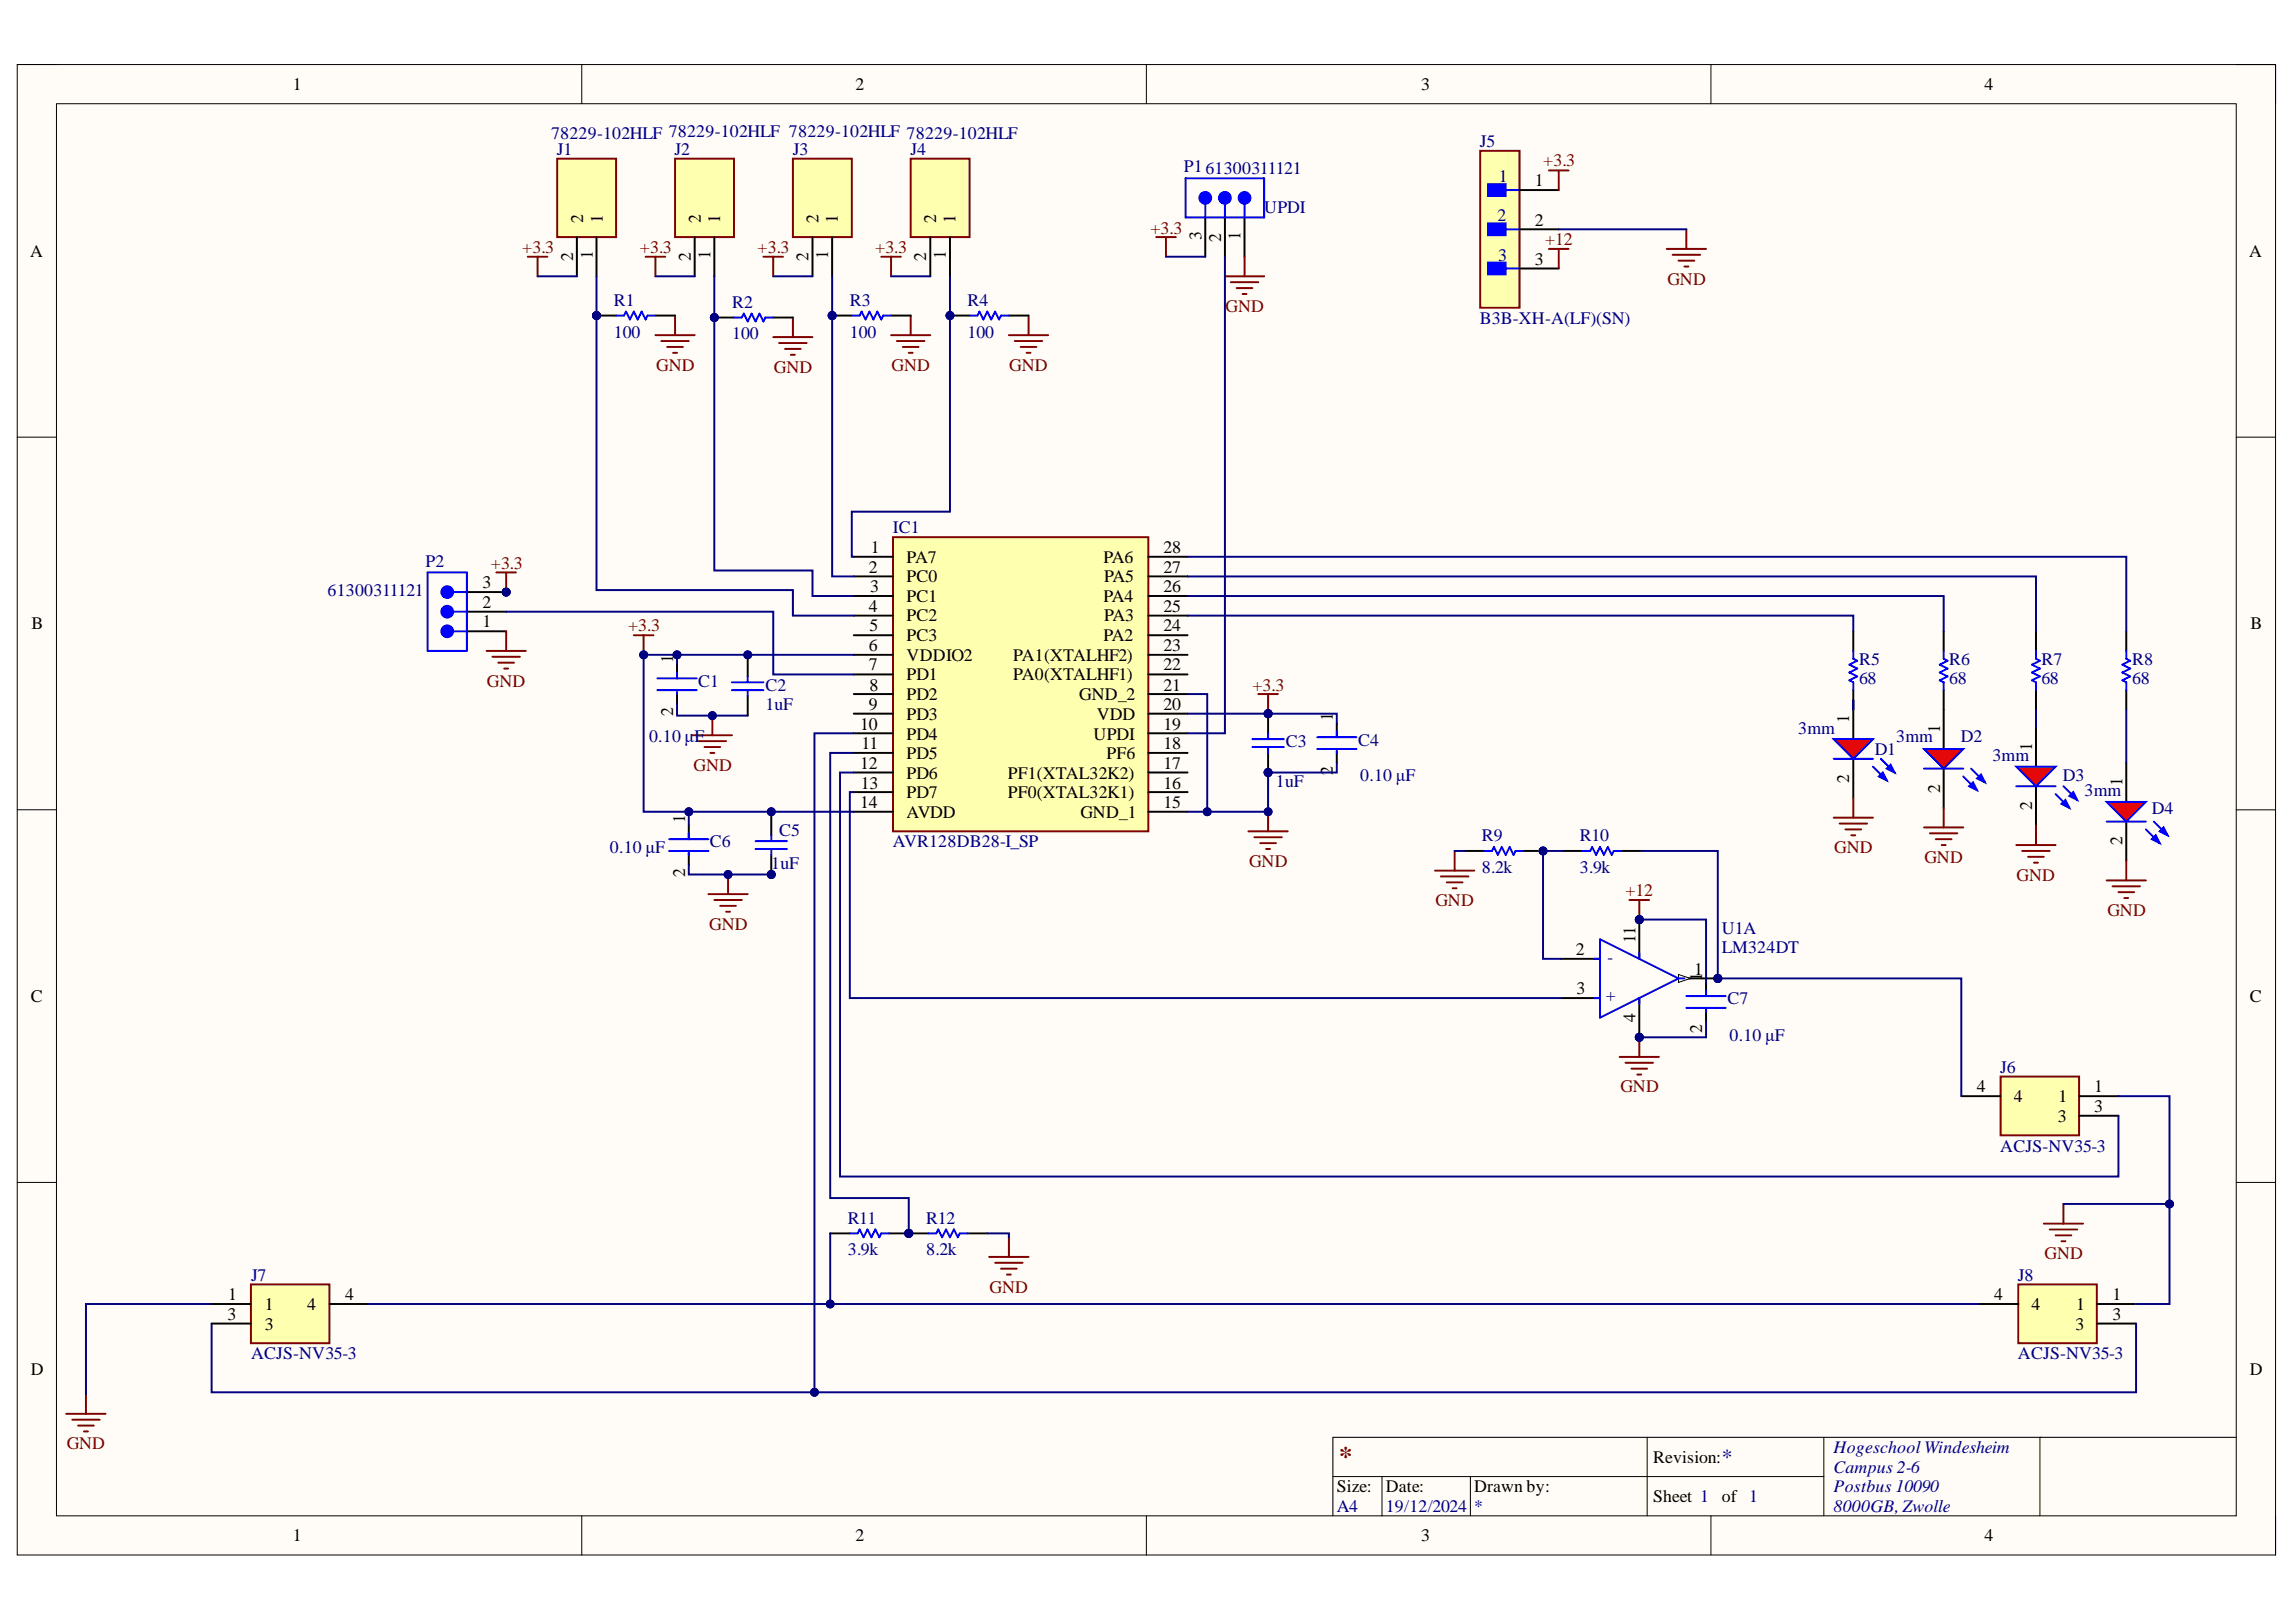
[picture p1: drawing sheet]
<svg xmlns="http://www.w3.org/2000/svg" width="297mm" height="210mm" viewBox="0 0 297 210" stroke-linecap="round" stroke-linejoin="round" font-family="sans-serif">
<defs><g id="words">
<text font-size="3.5" fill="#800000" x="173.2" y="189.6">*</text>
<text font-size="2.8" fill="#000080" x="222.7" y="189.5">*</text>
<g font-size="2.3">
<text x="37.9" y="11.7">1</text>
<text x="110.7" y="11.7">2</text>
<text x="183.8" y="11.7">3</text>
<text x="256.7" y="11.7">4</text>
<text x="75.4" y="28.9" transform="rotate(-90 75.4 28.9)">2</text>
<text x="78" y="28.9" transform="rotate(-90 78 28.9)">1</text>
<text x="90.7" y="28.9" transform="rotate(-90 90.7 28.9)">2</text>
<text x="93.2" y="28.9" transform="rotate(-90 93.2 28.9)">1</text>
<text x="105.9" y="28.9" transform="rotate(-90 105.9 28.9)">2</text>
<text x="108.4" y="28.9" transform="rotate(-90 108.4 28.9)">1</text>
<text x="121.1" y="28.9" transform="rotate(-90 121.1 28.9)">2</text>
<text x="123.6" y="28.9" transform="rotate(-90 123.6 28.9)">1</text>
<text x="198.6" y="24.1">1</text>
<text x="198.6" y="29.2">2</text>
<text x="3.9" y="33.3">A</text>
<text x="74.2" y="33.8" transform="rotate(-90 74.2 33.8)">2</text>
<text x="76.7" y="33.5" transform="rotate(-90 76.7 33.5)">1</text>
<text x="89.4" y="33.8" transform="rotate(-90 89.4 33.8)">2</text>
<text x="91.9" y="33.5" transform="rotate(-90 91.9 33.5)">1</text>
<text x="104.6" y="33.8" transform="rotate(-90 104.6 33.8)">2</text>
<text x="107.1" y="33.5" transform="rotate(-90 107.1 33.5)">1</text>
<text x="119.8" y="33.8" transform="rotate(-90 119.8 33.8)">2</text>
<text x="122.4" y="33.5" transform="rotate(-90 122.4 33.5)">1</text>
<text x="155.4" y="31.1" transform="rotate(-90 155.4 31.1)">3</text>
<text x="158" y="31.3" transform="rotate(-90 158 31.3)">2</text>
<text x="160.5" y="31" transform="rotate(-90 160.5 31)">1</text>
<text x="198.6" y="34.3">3</text>
<text x="291" y="33.3">A</text>
<text x="112.6" y="71.6">1</text>
<text x="150.5" y="71.6">28</text>
<text x="62.4" y="76.1">3</text>
<text x="112.4" y="74.1">2</text>
<text x="112.6" y="76.6">3</text>
<text x="117.3" y="72.8">PA7</text>
<text x="117.3" y="75.4">PC0</text>
<text x="117.3" y="77.9">PC1</text>
<text x="142.7" y="72.8">PA6</text>
<text x="142.7" y="77.9">PA4</text>
<text x="142.8" y="75.4">PA5</text>
<text x="150.5" y="74.1">27</text>
<text x="150.5" y="76.6">26</text>
<text x="4.1" y="81.4">B</text>
<text x="62.4" y="78.7">2</text>
<text x="62.4" y="81.2">1</text>
<text x="112.4" y="79.2">4</text>
<text x="112.5" y="81.7">5</text>
<text x="117.3" y="80.4">PC2</text>
<text x="117.3" y="83">PC3</text>
<text x="142.7" y="83">PA2</text>
<text x="142.8" y="80.4">PA3</text>
<text x="150.5" y="79.2">25</text>
<text x="150.5" y="81.7">24</text>
<text x="291.2" y="81.4">B</text>
<text x="87.1" y="85.7" transform="rotate(-90 87.1 85.7)">1</text>
<text x="112.4" y="84.2">6</text>
<text x="112.4" y="86.8">7</text>
<text x="112.5" y="89.4">8</text>
<text x="117.3" y="85.5">VDDIO2</text>
<text x="117.3" y="88">PD1</text>
<text x="131.1" y="85.5">PA1(XTALHF2)</text>
<text x="131.1" y="88">PA0(XTALHF1)</text>
<text x="150.5" y="84.2">23</text>
<text x="150.5" y="86.8">22</text>
<text x="150.5" y="89.4">21</text>
<text x="87.1" y="92.7" transform="rotate(-90 87.1 92.7)">2</text>
<text x="111.3" y="94.5">10</text>
<text x="112.4" y="91.9">9</text>
<text x="117.3" y="90.6">PD2</text>
<text x="117.3" y="93.2">PD3</text>
<text x="117.3" y="95.7">PD4</text>
<text x="139.6" y="90.6">GND_2</text>
<text x="141.5" y="95.7">UPDI</text>
<text x="141.9" y="93.2">VDD</text>
<text x="150.5" y="91.9">20</text>
<text x="150.5" y="94.5">19</text>
<text x="172.4" y="93.4" transform="rotate(-90 172.4 93.4)">1</text>
<text x="239.2" y="93.6" transform="rotate(-90 239.2 93.6)">1</text>
<text x="251" y="94.9" transform="rotate(-90 251 94.9)">1</text>
<text x="111.3" y="99.5">12</text>
<text x="111.5" y="97">11</text>
<text x="117.3" y="98.3">PD5</text>
<text x="117.3" y="100.8">PD6</text>
<text x="130.4" y="100.8">PF1(XTAL32K2)</text>
<text x="143.2" y="98.3">PF6</text>
<text x="150.5" y="97">18</text>
<text x="150.5" y="99.5">17</text>
<text x="172.4" y="100.3" transform="rotate(-90 172.4 100.3)">2</text>
<text x="239.2" y="101.3" transform="rotate(-90 239.2 101.3)">2</text>
<text x="262.9" y="97.2" transform="rotate(-90 262.9 97.2)">1</text>
<text x="274.6" y="101.7" transform="rotate(-90 274.6 101.7)">1</text>
<text x="88.6" y="106.5" transform="rotate(-90 88.6 106.5)">1</text>
<text x="111.3" y="104.6">14</text>
<text x="111.4" y="102.1">13</text>
<text x="117.3" y="103.3">PD7</text>
<text x="117.3" y="105.9">AVDD</text>
<text x="130.4" y="103.3">PF0(XTAL32K1)</text>
<text x="139.8" y="105.9">GND_1</text>
<text x="150.5" y="102.1">16</text>
<text x="150.5" y="104.6">15</text>
<text x="251" y="102.6" transform="rotate(-90 251 102.6)">2</text>
<text x="262.9" y="104.8" transform="rotate(-90 262.9 104.8)">2</text>
<text x="88.6" y="113.5" transform="rotate(-90 88.6 113.5)">2</text>
<text x="274.6" y="109.4" transform="rotate(-90 274.6 109.4)">2</text>
<text x="203.9" y="123.6">2</text>
<text x="211.6" y="122.1" transform="rotate(-90 211.6 122.1)">11</text>
<text x="4" y="129.7">C</text>
<text x="204" y="128.7">3</text>
<text x="219.2" y="126.1">1</text>
<text x="220.2" y="126.9" transform="rotate(-90 220.2 126.9)">1</text>
<text x="291.1" y="129.7">C</text>
<text x="211.6" y="132.2" transform="rotate(-90 211.6 132.2)">4</text>
<text x="220.2" y="133.7" transform="rotate(-90 220.2 133.7)">2</text>
<text x="255.7" y="141.3">4</text>
<text x="260.5" y="142.6">4</text>
<text x="266.3" y="142.6">1</text>
<text x="270.9" y="141.3">1</text>
<text x="270.9" y="143.9">3</text>
<text x="266.2" y="145.1">3</text>
<text x="29.4" y="170.8">3</text>
<text x="29.5" y="168.3">1</text>
<text x="34.2" y="169.6">1</text>
<text x="34.2" y="172.1">3</text>
<text x="39.7" y="169.6">4</text>
<text x="44.7" y="168.3">4</text>
<text x="258" y="168.3">4</text>
<text x="262.8" y="169.6">4</text>
<text x="268.5" y="172.1">3</text>
<text x="268.6" y="169.6">1</text>
<text x="273.3" y="168.3">1</text>
<text x="273.3" y="170.8">3</text>
<text x="4" y="177.9">D</text>
<text x="291.1" y="177.9">D</text>
<text x="213.9" y="189.3">Revision:</text>
<text x="172.9" y="193.1">Size:</text>
<text x="179.3" y="193.1">Date:</text>
<text x="190.7" y="193.1">Drawn by:</text>
<text x="213.9" y="194.4">Sheet 1</text>
<text x="222.7" y="194.4">of 1</text>
<text x="37.9" y="199.5">1</text>
<text x="110.7" y="199.5">2</text>
<text x="183.8" y="199.5">3</text>
<text x="256.7" y="199.5">4</text>
</g>
<g font-size="2.3" fill="#000080">
<text x="71.3" y="18">78229-102HLF 78229-102HLF 78229-102HLF 78229-102HLF</text>
<text x="72" y="20">J1</text>
<text x="87.3" y="20">J2</text>
<text x="102.6" y="20">J3</text>
<text x="117.8" y="20">J4</text>
<text x="153.1" y="22.3">P161300311121</text>
<text x="191.5" y="19">J5</text>
<text x="193.9" y="23.6">1</text>
<text x="163.5" y="27.6">UPDI</text>
<text x="193.7" y="28.6">2</text>
<text x="193.8" y="33.8">3</text>
<text x="79.4" y="39.6">R1</text>
<text x="94.7" y="39.9">R2</text>
<text x="109.9" y="39.6">R3</text>
<text x="125.2" y="39.6">R4</text>
<text x="191.5" y="41.9">B3B-XH-A(LF)(SN)</text>
<text x="79.4" y="43.7">100</text>
<text x="94.7" y="43.9">100</text>
<text x="109.9" y="43.7">100</text>
<text x="125.2" y="43.7">100</text>
<text x="115.5" y="69">IC1</text>
<text x="42.4" y="77.1">61300311121</text>
<text x="55.1" y="73.3">P2</text>
<text x="90.3" y="88.9">C1</text>
<text x="99" y="89.4">C2</text>
<text x="240.5" y="86">R5</text>
<text x="240.5" y="88.5">68</text>
<text x="252.2" y="86">R6</text>
<text x="252.2" y="88.5">68</text>
<text x="264.1" y="86">R7</text>
<text x="264.1" y="88.5">68</text>
<text x="275.9" y="86">R8</text>
<text x="275.9" y="88.5">68</text>
<text x="84" y="96">0.10 μF</text>
<text x="99" y="91.9">1uF</text>
<text x="232.6" y="95">3mm</text>
<text x="245.3" y="96">3mm</text>
<text x="253.7" y="96">D2</text>
<text x="165.1" y="101.8">1uF</text>
<text x="166.3" y="96.7">C3</text>
<text x="175.7" y="96.5">C4</text>
<text x="176" y="101">0.10 μF</text>
<text x="242.5" y="97.7">D1</text>
<text x="257.8" y="98.5">3mm</text>
<text x="266.9" y="101">D3</text>
<text x="269.7" y="103.1">3mm</text>
<text x="278.4" y="105.3">D4</text>
<text x="78.9" y="110.4">0.10 μF</text>
<text x="91.8" y="109.7">C6</text>
<text x="99.8" y="112.4">1uF</text>
<text x="100.8" y="108.1">C5</text>
<text x="115.5" y="109.7">AVR128DB28-I_SP</text>
<text x="191.7" y="108.9">R9</text>
<text x="191.7" y="113">8.2k</text>
<text x="204.4" y="108.9">R10</text>
<text x="204.4" y="113">3.9k</text>
<text x="208.7" y="123.6" transform="rotate(-180 208.7 123.6)">-</text>
<text x="222.7" y="120.8">U1A</text>
<text x="222.7" y="123.3">LM324DT</text>
<text x="209" y="128.4" transform="rotate(-180 209 128.4)">+</text>
<text x="223.5" y="129.9">C7</text>
<text x="223.8" y="134.7">0.10 μF</text>
<text x="258.8" y="138.8">J6</text>
<text x="258.8" y="149">ACJS-NV35-3</text>
<text x="109.7" y="158.4">R11</text>
<text x="119.8" y="158.4">R12</text>
<text x="32.5" y="165.8">J7</text>
<text x="109.7" y="162.5">3.9k</text>
<text x="119.8" y="162.5">8.2k</text>
<text x="261.1" y="165.8">J8</text>
<text x="32.5" y="175.9">ACJS-NV35-3</text>
<text x="261.1" y="175.9">ACJS-NV35-3</text>
<text x="237.2" y="188.1">Hogeschool Windesheim</text>
<text x="237.2" y="190.6">Campus 2-6</text>
<text x="172.9" y="195.7">A4</text>
<text x="179.3" y="195.7">19/12/2024</text>
<text x="190.7" y="195.7">*</text>
<text x="237.2" y="193.1">Postbus 10090</text>
<text x="237.2" y="195.7">8000GB, Zwolle</text>
</g>
<g font-size="2.3" fill="#800000">
<text x="199.7" y="21.5">+3.3</text>
<text x="67.6" y="32.8">+3.3</text>
<text x="82.8" y="32.8">+3.3</text>
<text x="98" y="32.8">+3.3</text>
<text x="113.2" y="32.8">+3.3</text>
<text x="148.8" y="30.2">+3.3</text>
<text x="199.9" y="31.8">+12</text>
<text x="158.6" y="40.4">GND</text>
<text x="215.7" y="36.8">GND</text>
<text x="84.9" y="48">GND</text>
<text x="115.3" y="48">GND</text>
<text x="130.6" y="48">GND</text>
<text x="100.1" y="48.2">GND</text>
<text x="63.5" y="73.6">+3.3</text>
<text x="81.3" y="81.7">+3.3</text>
<text x="63" y="88.9">GND</text>
<text x="162" y="89.4">+3.3</text>
<text x="89.7" y="99.8">GND</text>
<text x="161.6" y="112.2">GND</text>
<text x="237.3" y="110.4">GND</text>
<text x="249" y="111.7">GND</text>
<text x="260.9" y="114">GND</text>
<text x="185.7" y="117.3">GND</text>
<text x="210.3" y="116">+12</text>
<text x="272.6" y="118.5">GND</text>
<text x="91.8" y="120.3">GND</text>
<text x="209.6" y="141.3">GND</text>
<text x="128" y="167.3">GND</text>
<text x="264.5" y="163">GND</text>
<text x="8.6" y="187.5">GND</text>
</g>
</g></defs>
<path d="M2.2 8.4h292.2v192.8h-292.2z" fill-rule="evenodd" fill="#fffcf8"/>
<path d="M2.2 8.4h292.2v192.8h-292.2z" fill="none" stroke="#000" stroke-width=".13"/>
<path d="M7.3 13.4h282v182.8h-282z" fill-rule="evenodd" fill="#fffcf8"/>
<g fill="none" stroke="#000" stroke-width=".13">
<path d="M2.2 8.3h5.1M7.3 13.4h282v182.8h-282zM75.3 8.3v5.1M148.3 8.3v5.1M221.4 8.4v5M289.3 8.4h5.1v5M2.2 56.6h5.1M289.3 56.6h5.1M2.2 104.8h5.1M289.3 104.8h5.1M2.2 153h5.1M289.3 153h5.1"/>
<path d="M75.3 196.2v5M148.3 196.2v5M172.4 191.1h63.6M178.8 191.1v5.1M190.2 191.1v5.1M213.1 186v10.2M221.4 196.2v5M236 186v10.2M263.9 186v10.2M289.3 186h-116.9v10.2M294.4 196.2v5"/>
</g>
<path d="M115.5 69.5h33.1v38.1h-33.1z" fill-rule="evenodd" fill="#ffffb0"/>
<path d="M115.5 69.5h33.1v38.1h-33.1z" fill="none" stroke="#800000" stroke-width=".25"/>
<g fill="none" stroke="#000" stroke-width=".25">
<path d="M110.5 72.1h5M110.5 74.6h5M110.5 77.1h5M110.5 79.7h5M148.6 72.1h5M148.6 74.6h5M148.6 77.1h5M148.6 79.7h5M110.5 82.2h5M110.5 84.7h5M110.5 87.3h5M110.5 89.8h5"/>
<path d="M110.5 92.4h5M110.5 94.9h5M110.5 97.4h5M110.5 100h5M148.6 82.2h5M148.6 84.7h5M148.6 87.3h5M148.6 89.8h5M148.6 92.4h5M148.6 94.9h5M148.6 97.4h5M148.6 100h5"/>
<path d="M110.5 102.5h5M110.5 105h5M148.6 102.5h5M148.6 105h5"/>
</g>
<circle cx="164.1" cy="100" r=".51" fill="#000080"/>
<circle cx="164.1" cy="100" r=".51" fill="none" stroke="#000080" stroke-width=".13"/>
<circle cx="164.1" cy="92.4" r=".51" fill="#000080"/>
<circle cx="164.1" cy="92.4" r=".51" fill="none" stroke="#000080" stroke-width=".13"/>
<path d="M164.1 97.4v2.6" fill="none" stroke="#000" stroke-width=".25"/>
<circle cx="164.1" cy="100" r=".51" fill="#000080"/>
<circle cx="164.1" cy="100" r=".51" fill="none" stroke="#000080" stroke-width=".13"/>
<path d="M164.1 92.4v2.5" fill="none" stroke="#000" stroke-width=".25"/>
<circle cx="164.1" cy="92.4" r=".51" fill="#000080"/>
<circle cx="164.1" cy="92.4" r=".51" fill="none" stroke="#000080" stroke-width=".13"/>
<path d="M162 95.7h4.1M162 96.7h4.1M164.1 94.9v.8M164.1 96.7v.7" fill="none" stroke="#00f" stroke-width=".25"/>
<path d="M161.5 107.6h5.1M162.3 108.3h3.5M163 109.1h2.1M163.8 109.9h.5M164.1 105v2.6" fill="none" stroke="#800000" stroke-width=".25"/>
<circle cx="164.1" cy="105" r=".51" fill="#000080"/>
<circle cx="164.1" cy="105" r=".51" fill="none" stroke="#000080" stroke-width=".13"/>
<circle cx="99.8" cy="113.2" r=".51" fill="#000080"/>
<circle cx="99.8" cy="113.2" r=".51" fill="none" stroke="#000080" stroke-width=".13"/>
<path d="M99.8 110.6v2.6" fill="none" stroke="#000" stroke-width=".25"/>
<circle cx="99.8" cy="113.2" r=".51" fill="#000080"/>
<circle cx="99.8" cy="113.2" r=".51" fill="none" stroke="#000080" stroke-width=".13"/>
<path d="M99.8 105.6v2.5" fill="none" stroke="#000" stroke-width=".25"/>
<path d="M97.7 108.9h4.1M97.7 109.9h4.1M99.8 108.1v.8M99.8 109.9v.7" fill="none" stroke="#00f" stroke-width=".25"/>
<path d="M91.7 115.7h5M92.4 116.5h3.6M93.2 117.2h2M93.9 118h.5M94.2 113.2v2.5" fill="none" stroke="#800000" stroke-width=".25"/>
<circle cx="94.2" cy="113.2" r=".51" fill="#000080"/>
<circle cx="94.2" cy="113.2" r=".51" fill="none" stroke="#000080" stroke-width=".13"/>
<path d="M96.7 85v2.5M96.7 90.1v2.5" fill="none" stroke="#000" stroke-width=".25"/>
<path d="M94.7 88.3h4.1M94.7 89.3h4.1M96.7 87.5v.8M96.7 89.3v.8" fill="none" stroke="#00f" stroke-width=".25"/>
<path d="M89.6 95.1h5.1M90.4 95.9h3.5M91.1 96.7h2.1M91.9 97.4h.5M92.2 92.6v2.5" fill="none" stroke="#800000" stroke-width=".25"/>
<circle cx="92.2" cy="92.6" r=".51" fill="#000080"/>
<circle cx="92.2" cy="92.6" r=".51" fill="none" stroke="#000080" stroke-width=".13"/>
<path d="M239.8 90.6v5.1M239.8 98.2v5.1" fill="none" stroke="#000" stroke-width=".25"/>
<path d="M237.2 95.7h5.1l-2.5 2.5z" fill="#f00"/>
<path d="M237.2 95.7h5.1l-2.5 2.5zM242.3 99.2l1.8 1.8M243.3 98.2l1.8 1.8" fill="none" stroke="#00f" stroke-width=".25"/>
<path d="M243.1 100.5l.5-.5 .5 1z" fill="#00f"/>
<path d="M243.1 100.5l.5-.5 .5 1z" fill="none" stroke="#00f" stroke-width=".25"/>
<path d="M244.1 99.5l.5-.5 .5 1z" fill="#00f"/>
<path d="M237.2 98.2h5.1M244.1 99.5l.5-.5 .5 1z" fill="none" stroke="#00f" stroke-width=".25"/>
<path d="M251.5 91.9v5M251.5 99.5v5" fill="none" stroke="#000" stroke-width=".25"/>
<path d="M248.9 96.9h5.1l-2.5 2.6z" fill="#f00"/>
<path d="M248.9 96.9h5.1l-2.5 2.6zM255 99.5l1.8 1.7M254 100.5l1.8 1.8" fill="none" stroke="#00f" stroke-width=".25"/>
<path d="M254.8 101.7l.5-.5 .5 1.1z" fill="#00f"/>
<path d="M254.8 101.7l.5-.5 .5 1.1z" fill="none" stroke="#00f" stroke-width=".25"/>
<path d="M255.8 100.7l.5-.5 .5 1z" fill="#00f"/>
<path d="M248.9 99.5h5.1M255.8 100.7l.5-.5 .5 1z" fill="none" stroke="#00f" stroke-width=".25"/>
<path d="M263.4 94.1v5.1M263.4 101.7v5.1" fill="none" stroke="#000" stroke-width=".25"/>
<path d="M260.9 99.2h5l-2.5 2.5z" fill="#f00"/>
<path d="M260.9 99.2h5l-2.5 2.5zM265.9 102.8l1.8 1.7M267 101.7l1.7 1.8" fill="none" stroke="#00f" stroke-width=".25"/>
<path d="M266.7 104l.5-.5 .5 1z" fill="#00f"/>
<path d="M266.7 104l.5-.5 .5 1z" fill="none" stroke="#00f" stroke-width=".25"/>
<path d="M267.7 103l.5-.5 .5 1z" fill="#00f"/>
<path d="M260.9 101.7h5M267.7 103l.5-.5 .5 1z" fill="none" stroke="#00f" stroke-width=".25"/>
<path d="M275.1 98.7v5.1M275.1 106.3v5.1" fill="none" stroke="#000" stroke-width=".25"/>
<path d="M272.5 103.8h5.1l-2.5 2.5z" fill="#f00"/>
<path d="M272.5 103.8h5.1l-2.5 2.5zM277.6 107.3l1.8 1.8M278.6 106.3l1.8 1.8" fill="none" stroke="#00f" stroke-width=".25"/>
<path d="M278.4 108.6l.5-.5 .5 1z" fill="#00f"/>
<path d="M278.4 108.6l.5-.5 .5 1z" fill="none" stroke="#00f" stroke-width=".25"/>
<path d="M279.4 107.6l.5-.5 .5 1z" fill="#00f"/>
<path d="M239.8 84.2v1.1l.5 .2-1 .5 1 .5-1 .5 1 .5-1 .5 .5 .3v1M251.5 84.2v1.1l.5 .2-1.1 .5 1.1 .5-1.1 .5 1.1 .5-1.1 .5 .6 .3v1M263.4 84.2v1.1l.5 .2-1 .5 1 .5-1 .5 1 .5-1 .5 .5 .3v1M275.1 84.2v1.1l.5 .2-1 .5 1 .5-1 .5 1 .5-1 .5 .5 .3v1M272.5 106.3h5.1M279.4 107.6l.5-.5 .5 1z" fill="none" stroke="#00f" stroke-width=".25"/>
<path d="M239.8 81.7v2.5M239.8 89.3v2.6M251.5 81.7v2.5M251.5 89.3v2.6M263.4 81.7v2.5M263.4 89.3v2.6M275.1 81.7v2.5M275.1 89.3v2.6" fill="none" stroke="#000" stroke-width=".25"/>
<g fill="none" stroke="#800000" stroke-width=".25">
<path d="M162.8 89.8h2.5M164.1 89.8v2.6M237.2 105.8h5.1M238 106.6h3.6M238.7 107.3h2.1M239.5 108.1h.5M239.8 103.3v2.5M248.9 107.1h5.1M249.7 107.8h3.5M250.4 108.6h2.1M251.2 109.4h.5M251.5 104.5v2.6"/>
<path d="M260.9 109.4h5M261.6 110.1h3.6M262.4 110.9h2M263.1 111.6h.6M263.4 106.8v2.6M272.5 113.9h5.1M273.3 114.7h3.6M274.1 115.5h2M274.8 116.2h.5M275.1 111.4v2.5"/>
</g>
<circle cx="164.1" cy="92.4" r=".51" fill="#000080"/>
<circle cx="164.1" cy="92.4" r=".51" fill="none" stroke="#000080" stroke-width=".13"/>
<path d="M82 82.2h2.5M83.3 82.2v2.5" fill="none" stroke="#800000" stroke-width=".25"/>
<circle cx="83.3" cy="84.7" r=".51" fill="#000080"/>
<circle cx="83.3" cy="84.7" r=".51" fill="none" stroke="#000080" stroke-width=".13"/>
<circle cx="222.2" cy="126.6" r=".51" fill="#000080"/>
<circle cx="222.2" cy="126.6" r=".51" fill="none" stroke="#000080" stroke-width=".13"/>
<circle cx="212.1" cy="134.2" r=".51" fill="#000080"/>
<circle cx="212.1" cy="134.2" r=".51" fill="none" stroke="#000080" stroke-width=".13"/>
<circle cx="212.1" cy="119" r=".51" fill="#000080"/>
<circle cx="212.1" cy="119" r=".51" fill="none" stroke="#000080" stroke-width=".13"/>
<path d="M201.9 129.2h5.1M201.9 124.1h5.1M217.2 126.6h5" fill="none" stroke="#000" stroke-width=".25"/>
<path d="M217.2 126.1l1.5 .5-1.5 .5z" fill="#f8fcff"/>
<path d="M217.2 126.1l1.5 .5-1.5 .5z" fill="none" stroke="#000" stroke-width=".13"/>
<circle cx="222.2" cy="126.6" r=".51" fill="#000080"/>
<circle cx="222.2" cy="126.6" r=".51" fill="none" stroke="#000080" stroke-width=".13"/>
<path d="M212.1 129.2v5" fill="none" stroke="#000" stroke-width=".25"/>
<circle cx="212.1" cy="134.2" r=".51" fill="#000080"/>
<circle cx="212.1" cy="134.2" r=".51" fill="none" stroke="#000080" stroke-width=".13"/>
<path d="M212.1 119v5.1" fill="none" stroke="#000" stroke-width=".25"/>
<circle cx="212.1" cy="119" r=".51" fill="#000080"/>
<circle cx="212.1" cy="119" r=".51" fill="none" stroke="#000080" stroke-width=".13"/>
<path d="M206.2 129.2h.8M206.2 124.1h.8M207 121.5l10.2 5.1-10.2 5.1zM212.1 123.3v.8M212.1 129.2v.7M217.2 126.6h.7" fill="none" stroke="#00f" stroke-width=".25"/>
<path d="M185.7 112.7h5M186.4 113.4h3.6M187.2 114.2h2M187.9 114.9h.5M188.2 110.1v2.6" fill="none" stroke="#800000" stroke-width=".25"/>
<path d="M258.8 139.3h10.2v7.6h-10.2z" fill-rule="evenodd" fill="#ffffb0"/>
<path d="M258.8 139.3h10.2v7.6h-10.2z" fill="none" stroke="#800000" stroke-width=".25"/>
<path d="M253.7 141.9h5.1M269 141.9h5.1M269 144.4h5.1" fill="none" stroke="#000" stroke-width=".25"/>
<path d="M32.5 166.2h10.1v7.6h-10.1z" fill-rule="evenodd" fill="#ffffb0"/>
<path d="M32.5 166.2h10.1v7.6h-10.1z" fill="none" stroke="#800000" stroke-width=".25"/>
<path d="M27.4 168.8h5.1M27.4 171.3h5.1M42.6 168.8h5.1" fill="none" stroke="#000" stroke-width=".25"/>
<path d="M261.1 166.2h10.2v7.6h-10.2z" fill-rule="evenodd" fill="#ffffb0"/>
<g fill="none" stroke="#800000" stroke-width=".25">
<path d="M210.8 116.5h2.5M212.1 116.5v2.5M264.4 158.3h5.1M265.2 159.1h3.5M265.9 159.9h2.1M267 155.8v2.5M261.1 166.2h10.2v7.6h-10.2zM266.7 160.6h.5M8.6 183h5.1M9.3 183.7h3.6M10.1 184.5h2M10.9 185.2h.5"/>
<path d="M11.1 180.4v2.6"/>
</g>
<path d="M256 168.8h5.1M271.3 168.8h5M271.3 171.3h5" fill="none" stroke="#000" stroke-width=".25"/>
<circle cx="212.1" cy="119" r=".51" fill="#000080"/>
<circle cx="212.1" cy="119" r=".51" fill="none" stroke="#000080" stroke-width=".13"/>
<path d="M209.5 136.8h5.1M210.3 137.5h3.6M211.1 138.3h2M211.8 139.1h.5M212.1 134.2v2.6" fill="none" stroke="#800000" stroke-width=".25"/>
<circle cx="212.1" cy="134.2" r=".51" fill="#000080"/>
<circle cx="212.1" cy="134.2" r=".51" fill="none" stroke="#000080" stroke-width=".13"/>
<g fill="none" stroke="#800000" stroke-width=".25">
<path d="M84.8 43.4h5.1M85.6 44.1h3.5M86.3 44.9h2M87.1 45.7h.5M87.3 40.8v2.6M100 43.6h5.1M100.8 44.4h3.6M101.6 45.2h2M102.3 45.9h.5M102.6 41.1v2.5M115.3 43.4h5.1M116 44.1h3.6"/>
<path d="M116.8 44.9h2M117.6 45.7h.5M117.8 40.8v2.6M130.5 43.4h5.1M131.3 44.1h3.5M132 44.9h2.1M132.8 45.7h.5M133.1 40.8v2.6"/>
</g>
<circle cx="65.5" cy="76.6" r=".51" fill="#000080"/>
<circle cx="65.5" cy="76.6" r=".51" fill="none" stroke="#000080" stroke-width=".13"/>
<path d="M60.4 79.2h5.1M60.4 81.7h5.1" fill="none" stroke="#000" stroke-width=".25"/>
<path d="M58.6 79.2h1.8" fill="none" stroke="#00f" stroke-width=".25"/>
<circle cx="57.9" cy="79.2" r=".76" fill="#00f"/>
<g fill="none" stroke="#00f" stroke-width=".25">
<path d="M58.6 81.7h1.8"/>
<circle cx="57.9" cy="79.2" r=".76"/>
</g>
<path d="M60.4 76.6h5.1" fill="none" stroke="#000" stroke-width=".25"/>
<circle cx="65.5" cy="76.6" r=".51" fill="#000080"/>
<circle cx="65.5" cy="76.6" r=".51" fill="none" stroke="#000080" stroke-width=".13"/>
<path d="M58.6 76.6h1.8" fill="none" stroke="#00f" stroke-width=".25"/>
<circle cx="57.9" cy="76.6" r=".76" fill="#00f"/>
<g fill="none" stroke="#00f" stroke-width=".25">
<path d="M55.3 74.1h5.1v10.1h-5.1z"/>
<circle cx="57.9" cy="76.6" r=".76"/>
</g>
<circle cx="57.9" cy="81.7" r=".76" fill="#00f"/>
<g fill="none" stroke="#00f" stroke-width=".25">
<path d="M158.5 26.4v1.7"/>
<circle cx="57.9" cy="81.7" r=".76"/>
</g>
<path d="M158.5 28.1v5.1M161 28.1v5.1" fill="none" stroke="#000" stroke-width=".25"/>
<circle cx="158.5" cy="25.6" r=".76" fill="#00f"/>
<g fill="none" stroke="#00f" stroke-width=".25">
<path d="M155.9 26.4v1.7M161 26.4v1.7"/>
<circle cx="158.5" cy="25.6" r=".76"/>
</g>
<path d="M155.9 28.1v5.1" fill="none" stroke="#000" stroke-width=".25"/>
<circle cx="155.9" cy="25.6" r=".76" fill="#00f"/>
<g fill="none" stroke="#00f" stroke-width=".25">
<path d="M153.4 23.1h10.1v5h-10.1z"/>
<circle cx="155.9" cy="25.6" r=".76"/>
</g>
<circle cx="161" cy="25.6" r=".76" fill="#00f"/>
<circle cx="161" cy="25.6" r=".76" fill="none" stroke="#00f" stroke-width=".25"/>
<path d="M149.6 30.7h2.5M150.8 30.7v2.5M158.5 35.8h5M159.2 36.5h3.6M160 37.3h2M160.8 38h.5M161 33.2v2.6M64.2 74.1h2.6M65.5 74.1v2.5" fill="none" stroke="#800000" stroke-width=".25"/>
<circle cx="65.5" cy="76.6" r=".51" fill="#000080"/>
<circle cx="65.5" cy="76.6" r=".51" fill="none" stroke="#000080" stroke-width=".13"/>
<path d="M62.9 84.2h5.1M63.7 85h3.6M64.5 85.8h2M65.2 86.5h.5M65.5 81.7v2.5" fill="none" stroke="#800000" stroke-width=".25"/>
<path d="M72.1 20.5h7.6v10.2h-7.6z" fill-rule="evenodd" fill="#ffffb0"/>
<path d="M72.1 20.5h7.6v10.2h-7.6z" fill="none" stroke="#800000" stroke-width=".25"/>
<path d="M74.6 30.7v5.1M77.2 30.7v5.1" fill="none" stroke="#000" stroke-width=".25"/>
<path d="M87.3 20.5h7.7v10.2h-7.7z" fill-rule="evenodd" fill="#ffffb0"/>
<path d="M87.3 20.5h7.7v10.2h-7.7z" fill="none" stroke="#800000" stroke-width=".25"/>
<path d="M89.9 30.7v5.1M92.4 30.7v5.1" fill="none" stroke="#000" stroke-width=".25"/>
<path d="M102.6 20.5h7.6v10.2h-7.6z" fill-rule="evenodd" fill="#ffffb0"/>
<path d="M102.6 20.5h7.6v10.2h-7.6z" fill="none" stroke="#800000" stroke-width=".25"/>
<path d="M105.1 30.7v5.1M107.7 30.7v5.1" fill="none" stroke="#000" stroke-width=".25"/>
<path d="M117.8 20.5h7.6v10.2h-7.6z" fill-rule="evenodd" fill="#ffffb0"/>
<path d="M68.3 33.2h2.5M69.5 33.2v2.6M83.5 33.2h2.6M84.8 33.2v2.6M98.8 33.2h2.5M100 33.2v2.6M114 33.2h2.5M115.3 33.2v2.6M117.8 20.5h7.6v10.2h-7.6z" fill="none" stroke="#800000" stroke-width=".25"/>
<path d="M120.4 30.7v5.1M122.9 30.7v5.1" fill="none" stroke="#000" stroke-width=".25"/>
<circle cx="199.6" cy="110.1" r=".51" fill="#000080"/>
<circle cx="199.6" cy="110.1" r=".51" fill="none" stroke="#000080" stroke-width=".13"/>
<path d="M197.1 110.1h2.5" fill="none" stroke="#000" stroke-width=".25"/>
<circle cx="199.6" cy="110.1" r=".51" fill="#000080"/>
<circle cx="199.6" cy="110.1" r=".51" fill="none" stroke="#000080" stroke-width=".13"/>
<path d="M87.6 86v1.8M87.6 89.6v1.5M172.9 93.6v1.8M172.9 97.2v1.5M89.1 106.8v1.8M89.1 110.4v1.5M189.5 110.1h2.5M202.2 110.1h2.5M209.8 110.1h2.5M220.7 127.1v1.8M220.7 130.7v1.5" fill="none" stroke="#000" stroke-width=".25"/>
<g fill="none" stroke="#00f" stroke-width=".25">
<path d="M85 87.8h5.1M85 89.3h5.1M87.6 87v.8M87.6 89.6v.2M170.4 95.4h5.1M170.4 96.9h5.1M172.9 94.6v.8M172.9 97.2v.2M86.6 110.1h5.1M86.6 108.6h5.1M89.1 107.8v.8M89.1 110.4v.2"/>
<path d="M192 110.1h1l.3-.5 .5 1 .5-1 .5 1 .5-1 .5 1 .3-.5h1M204.7 110.1h1l.3-.5 .5 1 .5-1 .5 1 .5-1 .5 1 .3-.5h1M218.2 128.9h5.1M218.2 130.4h5.1M220.7 128.1v.8M220.7 130.7v.2"/>
</g>
<circle cx="77.2" cy="40.8" r=".51" fill="#000080"/>
<circle cx="77.2" cy="40.8" r=".51" fill="none" stroke="#000080" stroke-width=".13"/>
<path d="M77.2 40.8h2.5M84.8 40.8h2.5" fill="none" stroke="#000" stroke-width=".25"/>
<circle cx="77.2" cy="40.8" r=".51" fill="#000080"/>
<circle cx="77.2" cy="40.8" r=".51" fill="none" stroke="#000080" stroke-width=".13"/>
<path d="M79.7 40.8h1l.3-.5 .5 1 .5-1 .5 1 .5-1 .5 1 .3-.5h1" fill="none" stroke="#00f" stroke-width=".25"/>
<circle cx="92.4" cy="41.1" r=".51" fill="#000080"/>
<circle cx="92.4" cy="41.1" r=".51" fill="none" stroke="#000080" stroke-width=".13"/>
<path d="M92.4 41.1h2.6M100 41.1h2.6" fill="none" stroke="#000" stroke-width=".25"/>
<circle cx="92.4" cy="41.1" r=".51" fill="#000080"/>
<circle cx="92.4" cy="41.1" r=".51" fill="none" stroke="#000080" stroke-width=".13"/>
<path d="M95 41.1h1l.2-.5 .5 1 .5-1 .5 1 .6-1 .5 1 .2-.5h1" fill="none" stroke="#00f" stroke-width=".25"/>
<circle cx="107.7" cy="40.8" r=".51" fill="#000080"/>
<circle cx="107.7" cy="40.8" r=".51" fill="none" stroke="#000080" stroke-width=".13"/>
<path d="M107.7 40.8h2.5M115.3 40.8h2.5" fill="none" stroke="#000" stroke-width=".25"/>
<circle cx="107.7" cy="40.8" r=".51" fill="#000080"/>
<circle cx="107.7" cy="40.8" r=".51" fill="none" stroke="#000080" stroke-width=".13"/>
<path d="M110.2 40.8h1l.3-.5 .5 1 .5-1 .5 1 .5-1 .5 1 .3-.5h1" fill="none" stroke="#00f" stroke-width=".25"/>
<circle cx="122.9" cy="40.8" r=".51" fill="#000080"/>
<circle cx="122.9" cy="40.8" r=".51" fill="none" stroke="#000080" stroke-width=".13"/>
<path d="M122.9 40.8h2.5M130.5 40.8h2.6" fill="none" stroke="#000" stroke-width=".25"/>
<circle cx="122.9" cy="40.8" r=".51" fill="#000080"/>
<circle cx="122.9" cy="40.8" r=".51" fill="none" stroke="#000080" stroke-width=".13"/>
<path d="M125.4 40.8h1.1l.2-.5 .5 1 .5-1 .5 1 .5-1 .6 1 .2-.5h1" fill="none" stroke="#00f" stroke-width=".25"/>
<path d="M128 162.7h5.1M128.7 163.4h3.6M129.5 164.2h2M130.3 164.9h.5M130.5 160.1v2.6" fill="none" stroke="#800000" stroke-width=".25"/>
<circle cx="117.6" cy="159.6" r=".51" fill="#000080"/>
<circle cx="117.6" cy="159.6" r=".51" fill="none" stroke="#000080" stroke-width=".13"/>
<path d="M117.6 159.6h2.5M125.2 159.6h2.5" fill="none" stroke="#000" stroke-width=".25"/>
<circle cx="117.6" cy="159.6" r=".51" fill="#000080"/>
<circle cx="117.6" cy="159.6" r=".51" fill="none" stroke="#000080" stroke-width=".13"/>
<path d="M120.1 159.6h1l.3-.5 .5 1 .5-1 .5 1 .5-1 .5 1 .3-.5h1" fill="none" stroke="#00f" stroke-width=".25"/>
<circle cx="117.6" cy="159.6" r=".51" fill="#000080"/>
<circle cx="117.6" cy="159.6" r=".51" fill="none" stroke="#000080" stroke-width=".13"/>
<path d="M115 159.6h2.6" fill="none" stroke="#000" stroke-width=".25"/>
<circle cx="117.6" cy="159.6" r=".51" fill="#000080"/>
<circle cx="117.6" cy="159.6" r=".51" fill="none" stroke="#000080" stroke-width=".13"/>
<path d="M107.4 159.6h2.5" fill="none" stroke="#000" stroke-width=".25"/>
<path d="M109.9 159.6h1.1l.2-.5 .5 1 .5-1 .5 1 .5-1 .6 1 .2-.5h1" fill="none" stroke="#00f" stroke-width=".25"/>
<path d="M191.5 19.5h5.1v20.3h-5.1z" fill-rule="evenodd" fill="#ffffb0"/>
<path d="M191.5 19.5h5.1v20.3h-5.1z" fill="none" stroke="#800000" stroke-width=".25"/>
<path d="M192.5 23.8h2.3v1.6h-2.3z" fill-rule="evenodd" fill="#00f"/>
<path d="M192.5 23.8h2.3v1.6h-2.3zM194.8 24.6h1.8" fill="none" stroke="#00f" stroke-width=".25"/>
<path d="M192.5 28.9h2.3v1.5h-2.3z" fill-rule="evenodd" fill="#00f"/>
<path d="M192.5 28.9h2.3v1.5h-2.3zM194.8 29.7h1.8" fill="none" stroke="#00f" stroke-width=".25"/>
<path d="M192.5 34h2.3v1.5h-2.3z" fill-rule="evenodd" fill="#00f"/>
<path d="M192.5 34h2.3v1.5h-2.3zM194.8 34.7h1.8" fill="none" stroke="#00f" stroke-width=".25"/>
<path d="M196.6 24.6h5.1M196.6 29.7h5.1M196.6 34.7h5.1" fill="none" stroke="#000" stroke-width=".25"/>
<path d="M200.4 32.2h2.5M200.4 22.1h2.5M201.7 22.1v2.5M201.7 32.2v2.5M215.6 32.2h5.1M216.4 33h3.6M217.2 33.7h2M217.9 34.5h.5M218.2 29.7v2.5" fill="none" stroke="#800000" stroke-width=".25"/>
<path d="M153.6 92.4h10.5" fill="none" stroke="#000080" stroke-width=".25"/>
<circle cx="164.1" cy="92.4" r=".51" fill="#000080"/>
<circle cx="164.1" cy="92.4" r=".51" fill="none" stroke="#000080" stroke-width=".13"/>
<path d="M164.1 92.4h8.8v1.2" fill="none" stroke="#000080" stroke-width=".25"/>
<circle cx="164.1" cy="92.4" r=".51" fill="#000080"/>
<circle cx="164.1" cy="92.4" r=".51" fill="none" stroke="#000080" stroke-width=".13"/>
<path d="M172.9 98.7v1.3h-8.8" fill="none" stroke="#000080" stroke-width=".25"/>
<circle cx="164.1" cy="100" r=".51" fill="#000080"/>
<circle cx="164.1" cy="100" r=".51" fill="none" stroke="#000080" stroke-width=".13"/>
<path d="M164.1 100v5h-10.5" fill="none" stroke="#000080" stroke-width=".25"/>
<circle cx="156.2" cy="105" r=".51" fill="#000080"/>
<circle cx="156.2" cy="105" r=".51" fill="none" stroke="#000080" stroke-width=".13"/>
<circle cx="164.1" cy="105" r=".51" fill="#000080"/>
<circle cx="164.1" cy="105" r=".51" fill="none" stroke="#000080" stroke-width=".13"/>
<circle cx="164.1" cy="100" r=".51" fill="#000080"/>
<circle cx="164.1" cy="100" r=".51" fill="none" stroke="#000080" stroke-width=".13"/>
<path d="M158.5 33.2v61.7h-4.9M153.6 72.1h121.5v9.6M153.6 74.6h109.8v7.1M153.6 77.1h97.9v4.6M153.6 79.7h86.2v2M153.6 89.8h2.6v15.2" fill="none" stroke="#000080" stroke-width=".25"/>
<circle cx="156.2" cy="105" r=".51" fill="#000080"/>
<circle cx="156.2" cy="105" r=".51" fill="none" stroke="#000080" stroke-width=".13"/>
<path d="M65.5 76.6v.3" fill="none" stroke="#000080" stroke-width=".25"/>
<circle cx="65.5" cy="76.6" r=".51" fill="#000080"/>
<circle cx="65.5" cy="76.6" r=".51" fill="none" stroke="#000080" stroke-width=".13"/>
<path d="M65.5 79.2h34.5v8.1h10.5M212.3 110.1h9.9v16.5" fill="none" stroke="#000080" stroke-width=".25"/>
<circle cx="222.2" cy="126.6" r=".51" fill="#000080"/>
<circle cx="222.2" cy="126.6" r=".51" fill="none" stroke="#000080" stroke-width=".13"/>
<path d="M47.7 168.8h208.3" fill="none" stroke="#000080" stroke-width=".25"/>
<circle cx="107.4" cy="168.8" r=".51" fill="#000080"/>
<circle cx="107.4" cy="168.8" r=".51" fill="none" stroke="#000080" stroke-width=".13"/>
<path d="M274.1 141.9h6.6v13.9h-13.7M27.4 168.8h-16.3v11.6" fill="none" stroke="#000080" stroke-width=".25"/>
<circle cx="280.7" cy="155.8" r=".51" fill="#000080"/>
<circle cx="280.7" cy="155.8" r=".51" fill="none" stroke="#000080" stroke-width=".13"/>
<path d="M280.7 155.8v13h-4.4" fill="none" stroke="#000080" stroke-width=".25"/>
<circle cx="280.7" cy="155.8" r=".51" fill="#000080"/>
<circle cx="280.7" cy="155.8" r=".51" fill="none" stroke="#000080" stroke-width=".13"/>
<path d="M27.4 171.3v8.9h248.9v-8.9" fill="none" stroke="#000080" stroke-width=".25"/>
<circle cx="105.4" cy="180.2" r=".51" fill="#000080"/>
<circle cx="105.4" cy="180.2" r=".51" fill="none" stroke="#000080" stroke-width=".13"/>
<path d="M110.5 84.7h-27.2v20.3h27.2M110.5 102.5h-.6v26.7h92" fill="none" stroke="#000080" stroke-width=".25"/>
<circle cx="99.8" cy="105" r=".51" fill="#000080"/>
<circle cx="99.8" cy="105" r=".51" fill="none" stroke="#000080" stroke-width=".13"/>
<circle cx="89.1" cy="105" r=".51" fill="#000080"/>
<circle cx="89.1" cy="105" r=".51" fill="none" stroke="#000080" stroke-width=".13"/>
<circle cx="83.3" cy="84.7" r=".51" fill="#000080"/>
<circle cx="83.3" cy="84.7" r=".51" fill="none" stroke="#000080" stroke-width=".13"/>
<circle cx="87.6" cy="84.7" r=".51" fill="#000080"/>
<circle cx="87.6" cy="84.7" r=".51" fill="none" stroke="#000080" stroke-width=".13"/>
<circle cx="96.7" cy="84.7" r=".51" fill="#000080"/>
<circle cx="96.7" cy="84.7" r=".51" fill="none" stroke="#000080" stroke-width=".13"/>
<path d="M87.6 84.7v1.3" fill="none" stroke="#000080" stroke-width=".25"/>
<circle cx="87.6" cy="84.7" r=".51" fill="#000080"/>
<circle cx="87.6" cy="84.7" r=".51" fill="none" stroke="#000080" stroke-width=".13"/>
<path d="M96.7 84.7v.3" fill="none" stroke="#000080" stroke-width=".25"/>
<circle cx="96.7" cy="84.7" r=".51" fill="#000080"/>
<circle cx="96.7" cy="84.7" r=".51" fill="none" stroke="#000080" stroke-width=".13"/>
<path d="M99.8 105v.6" fill="none" stroke="#000080" stroke-width=".25"/>
<circle cx="99.8" cy="105" r=".51" fill="#000080"/>
<circle cx="99.8" cy="105" r=".51" fill="none" stroke="#000080" stroke-width=".13"/>
<path d="M110.5 94.9h-5.1v85.3" fill="none" stroke="#000080" stroke-width=".25"/>
<circle cx="105.4" cy="180.2" r=".51" fill="#000080"/>
<circle cx="105.4" cy="180.2" r=".51" fill="none" stroke="#000080" stroke-width=".13"/>
<path d="M222.2 126.6h31.5v15.3" fill="none" stroke="#000080" stroke-width=".25"/>
<circle cx="222.2" cy="126.6" r=".51" fill="#000080"/>
<circle cx="222.2" cy="126.6" r=".51" fill="none" stroke="#000080" stroke-width=".13"/>
<path d="M122.9 35.8v30.4h-12.7v5.9h.3M110.5 100h-1.8v52.3h165.4v-7.9" fill="none" stroke="#000080" stroke-width=".25"/>
<circle cx="122.9" cy="40.8" r=".51" fill="#000080"/>
<circle cx="122.9" cy="40.8" r=".51" fill="none" stroke="#000080" stroke-width=".13"/>
<path d="M107.7 40.8v33.8h2.8" fill="none" stroke="#000080" stroke-width=".25"/>
<circle cx="107.7" cy="40.8" r=".51" fill="#000080"/>
<circle cx="107.7" cy="40.8" r=".51" fill="none" stroke="#000080" stroke-width=".13"/>
<path d="M107.7 35.8v5" fill="none" stroke="#000080" stroke-width=".25"/>
<circle cx="107.7" cy="40.8" r=".51" fill="#000080"/>
<circle cx="107.7" cy="40.8" r=".51" fill="none" stroke="#000080" stroke-width=".13"/>
<path d="M77.2 35.8v5" fill="none" stroke="#000080" stroke-width=".25"/>
<circle cx="77.2" cy="40.8" r=".51" fill="#000080"/>
<circle cx="77.2" cy="40.8" r=".51" fill="none" stroke="#000080" stroke-width=".13"/>
<path d="M77.2 40.8v35.6h25.4v3.3h7.9" fill="none" stroke="#000080" stroke-width=".25"/>
<circle cx="77.2" cy="40.8" r=".51" fill="#000080"/>
<circle cx="77.2" cy="40.8" r=".51" fill="none" stroke="#000080" stroke-width=".13"/>
<path d="M150.8 33.2h5.1M89.1 105v1.8" fill="none" stroke="#000080" stroke-width=".25"/>
<circle cx="89.1" cy="105" r=".51" fill="#000080"/>
<circle cx="89.1" cy="105" r=".51" fill="none" stroke="#000080" stroke-width=".13"/>
<path d="M87.6 91.1v1.5h9.1" fill="none" stroke="#000080" stroke-width=".25"/>
<circle cx="92.2" cy="92.6" r=".51" fill="#000080"/>
<circle cx="92.2" cy="92.6" r=".51" fill="none" stroke="#000080" stroke-width=".13"/>
<path d="M89.1 111.9v1.3h10.9" fill="none" stroke="#000080" stroke-width=".25"/>
<circle cx="94.2" cy="113.2" r=".51" fill="#000080"/>
<circle cx="94.2" cy="113.2" r=".51" fill="none" stroke="#000080" stroke-width=".13"/>
<circle cx="99.8" cy="113.2" r=".51" fill="#000080"/>
<circle cx="99.8" cy="113.2" r=".51" fill="none" stroke="#000080" stroke-width=".13"/>
<path d="M69.5 35.8h5.1M84.8 35.8h5.1M100 35.8h5.1M115.3 35.8h5.1M202.2 110.1h-2.6v14h2.3" fill="none" stroke="#000080" stroke-width=".25"/>
<circle cx="199.6" cy="110.1" r=".51" fill="#000080"/>
<circle cx="199.6" cy="110.1" r=".51" fill="none" stroke="#000080" stroke-width=".13"/>
<path d="M188.2 110.1h1.3M212.1 119h8.6v8.1" fill="none" stroke="#000080" stroke-width=".25"/>
<circle cx="212.1" cy="119" r=".51" fill="#000080"/>
<circle cx="212.1" cy="119" r=".51" fill="none" stroke="#000080" stroke-width=".13"/>
<path d="M220.7 132.2v2h-8.6" fill="none" stroke="#000080" stroke-width=".25"/>
<circle cx="212.1" cy="134.2" r=".51" fill="#000080"/>
<circle cx="212.1" cy="134.2" r=".51" fill="none" stroke="#000080" stroke-width=".13"/>
<path d="M92.4 35.8v38h12.7v3.3h5.4" fill="none" stroke="#000080" stroke-width=".25"/>
<circle cx="92.4" cy="41.1" r=".51" fill="#000080"/>
<circle cx="92.4" cy="41.1" r=".51" fill="none" stroke="#000080" stroke-width=".13"/>
<path d="M110.5 97.4h-3.1v57.6h10.2v4.6M239.8 90.6v1.3M263.4 91.9v2.2M275.1 91.9v6.8M127.7 159.6h2.8v.5" fill="none" stroke="#000080" stroke-width=".25"/>
<circle cx="117.6" cy="159.6" r=".51" fill="#000080"/>
<circle cx="117.6" cy="159.6" r=".51" fill="none" stroke="#000080" stroke-width=".13"/>
<path d="M107.4 159.6v9.2" fill="none" stroke="#000080" stroke-width=".25"/>
<circle cx="107.4" cy="168.8" r=".51" fill="#000080"/>
<circle cx="107.4" cy="168.8" r=".51" fill="none" stroke="#000080" stroke-width=".13"/>
<path d="M201.7 29.7h16.5" fill="none" stroke="#000080" stroke-width=".25"/>
<use href="#words"/>
</svg>
